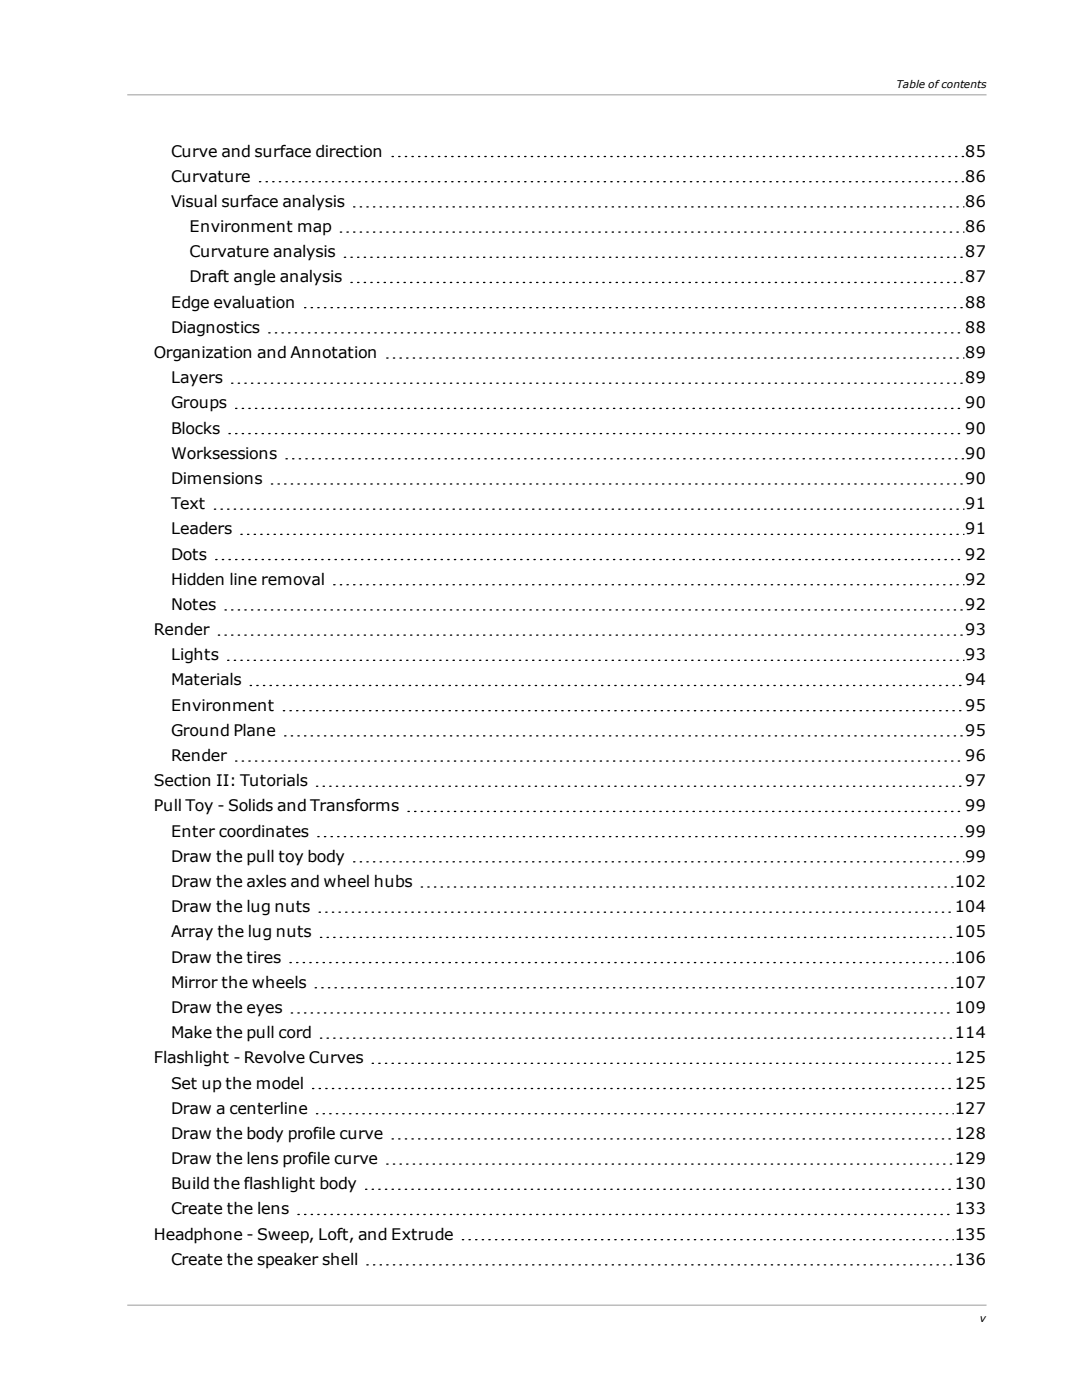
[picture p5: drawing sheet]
<svg xmlns="http://www.w3.org/2000/svg" width="216mm" height="279mm" viewBox="0 0 216 279" stroke-linecap="round" stroke-linejoin="round" font-family="sans-serif">
<defs><g id="words">
<g font-size="3.2">
<text x="34.1" y="31.2">Curve and surface direction</text>
<text x="192.6" y="31.2">85</text>
<text x="34.1" y="36.3">Curvature</text>
<text x="34.1" y="41.3">Visual surface analysis</text>
<text x="192.6" y="36.3">86</text>
<text x="192.6" y="41.3">86</text>
<text x="37.8" y="46.3">Environment map</text>
<text x="192.6" y="46.3">86</text>
<text x="37.8" y="51.3">Curvature analysis</text>
<text x="192.6" y="51.3">87</text>
<text x="37.8" y="56.4">Draft angle analysis</text>
<text x="192.6" y="56.4">87</text>
<text x="34.1" y="61.4">Edge evaluation</text>
<text x="192.6" y="61.4">88</text>
<text x="30.7" y="71.5">Organization and Annotation</text>
<text x="34.1" y="66.4">Diagnostics</text>
<text x="192.6" y="66.4">88</text>
<text x="192.6" y="71.5">89</text>
<text x="34.1" y="76.5">Layers</text>
<text x="192.6" y="76.5">89</text>
<text x="34.1" y="81.5">Groups</text>
<text x="192.6" y="81.5">90</text>
<text x="34.1" y="86.5">Blocks</text>
<text x="192.6" y="86.5">90</text>
<text x="34.1" y="91.6">Worksessions</text>
<text x="192.6" y="91.6">90</text>
<text x="34.1" y="96.6">Dimensions</text>
<text x="34.1" y="101.6">Text</text>
<text x="192.6" y="96.6">90</text>
<text x="192.6" y="101.6">91</text>
<text x="34.1" y="106.6">Leaders</text>
<text x="192.6" y="106.6">91</text>
<text x="34.1" y="111.7">Dots</text>
<text x="192.6" y="111.7">92</text>
<text x="34.1" y="116.7">Hidden line removal</text>
<text x="192.6" y="116.7">92</text>
<text x="34.1" y="121.7">Notes</text>
<text x="192.6" y="121.7">92</text>
<text x="30.7" y="126.8">Render</text>
<text x="34.1" y="131.8">Lights</text>
<text x="192.6" y="126.8">93</text>
<text x="192.6" y="131.8">93</text>
<text x="34.1" y="136.8">Materials</text>
<text x="192.6" y="136.8">94</text>
<text x="34.1" y="141.8">Environment</text>
<text x="192.6" y="141.8">95</text>
<text x="34.1" y="146.9">Ground Plane</text>
<text x="192.6" y="146.9">95</text>
<text x="34.1" y="151.9">Render</text>
<text x="192.6" y="151.9">96</text>
<text x="30.7" y="156.9">Section II: Tutorials</text>
<text x="30.7" y="161.9">Pull Toy - Solids and Transforms</text>
<text x="192.6" y="156.9">97</text>
<text x="192.6" y="161.9">99</text>
<text x="34.1" y="167">Enter coordinates</text>
<text x="192.6" y="167">99</text>
<text x="34.1" y="172">Draw the pull toy body</text>
<text x="192.6" y="172">99</text>
<text x="34.1" y="177">Draw the axles and wheel hubs</text>
<text x="190.5" y="177">102</text>
<text x="34.1" y="182">Draw the lug nuts</text>
<text x="190.5" y="182">104</text>
<text x="34.1" y="187.1">Array the lug nuts</text>
<text x="190.5" y="187.1">105</text>
<text x="34.1" y="192.1">Draw the tires</text>
<text x="34.1" y="197.1">Mirror the wheels</text>
<text x="190.5" y="192.1">106</text>
<text x="190.5" y="197.1">107</text>
<text x="34.1" y="202.2">Draw the eyes</text>
<text x="190.5" y="202.2">109</text>
<text x="34.1" y="207.2">Make the pull cord</text>
<text x="190.5" y="207.2">114</text>
<text x="30.7" y="212.2">Flashlight - Revolve Curves</text>
<text x="190.5" y="212.2">125</text>
<text x="34.1" y="217.2">Set up the model</text>
<text x="190.5" y="217.2">125</text>
<text x="34.1" y="222.3">Draw a centerline</text>
<text x="34.1" y="227.3">Draw the body profile curve</text>
<text x="190.5" y="222.3">127</text>
<text x="190.5" y="227.3">128</text>
<text x="34.1" y="232.3">Draw the lens profile curve</text>
<text x="190.5" y="232.3">129</text>
<text x="34.1" y="237.3">Build the flashlight body</text>
<text x="190.5" y="237.3">130</text>
<text x="34.1" y="242.4">Create the lens</text>
<text x="190.5" y="242.4">133</text>
<text x="30.7" y="247.4">Headphone - Sweep, Loft, and Extrude</text>
<text x="190.5" y="247.4">135</text>
<text x="34.1" y="252.4">Create the speaker shell</text>
<text x="190.5" y="252.4">136</text>
</g>
<g font-size="2.1">
<text x="178.9" y="17.5">Table ofcontents</text>
<text x="195.5" y="263.8">v</text>
</g>
</g></defs>
<path d="M25.4 18.9h171.4M25.4 260.5h171.4" fill="none" stroke="#b1b1b1" stroke-width=".26"/>
<g fill="none" stroke="#000" stroke-width=".26" stroke-dasharray=".3 1.1">
<path d="M51.8 36.3h140.6M78.2 31.2h114.2M67.9 46.3h124.5M68.7 51.3h123.7M70 56.4h122.4M70.6 41.3h121.8M46.2 76.5h146.2M53.6 66.4h138.8M60.8 61.4h131.6M77.2 71.5h115.2M45.7 86.5h146.7M47 81.5h145.4"/>
<path d="M54.2 96.6h138.2M57.1 91.6h135.3M42.8 101.6h149.6M43 111.7h149.4M48.1 106.6h144.3M66.6 116.7h125.8M43.6 126.8h148.8M44.9 121.7h147.5M45.4 131.8h147M49.9 136.8h142.5M47 151.9h145.4M56.5 141.8h135.9"/>
<path d="M56.8 146.9h135.6M63.1 156.9h129.3M63.4 167h129M70.6 172h121.8M81.4 161.9h111M84.1 177h106.1M57.9 192.1h132.3M62.9 197.1h127.3M63.7 182h126.5M63.9 187.1h126.3M58.1 202.2h132.1M62.4 217.2h127.8"/>
<path d="M63.9 207.2h126.3M74.3 212.2h115.9M63.1 222.3h127.1M72.9 237.3h117.3M77.2 232.3h113M78.2 227.3h112M59.4 242.4h130.8M73.2 252.4h117M92.3 247.4h97.9"/>
</g>
<use href="#words"/>
</svg>
